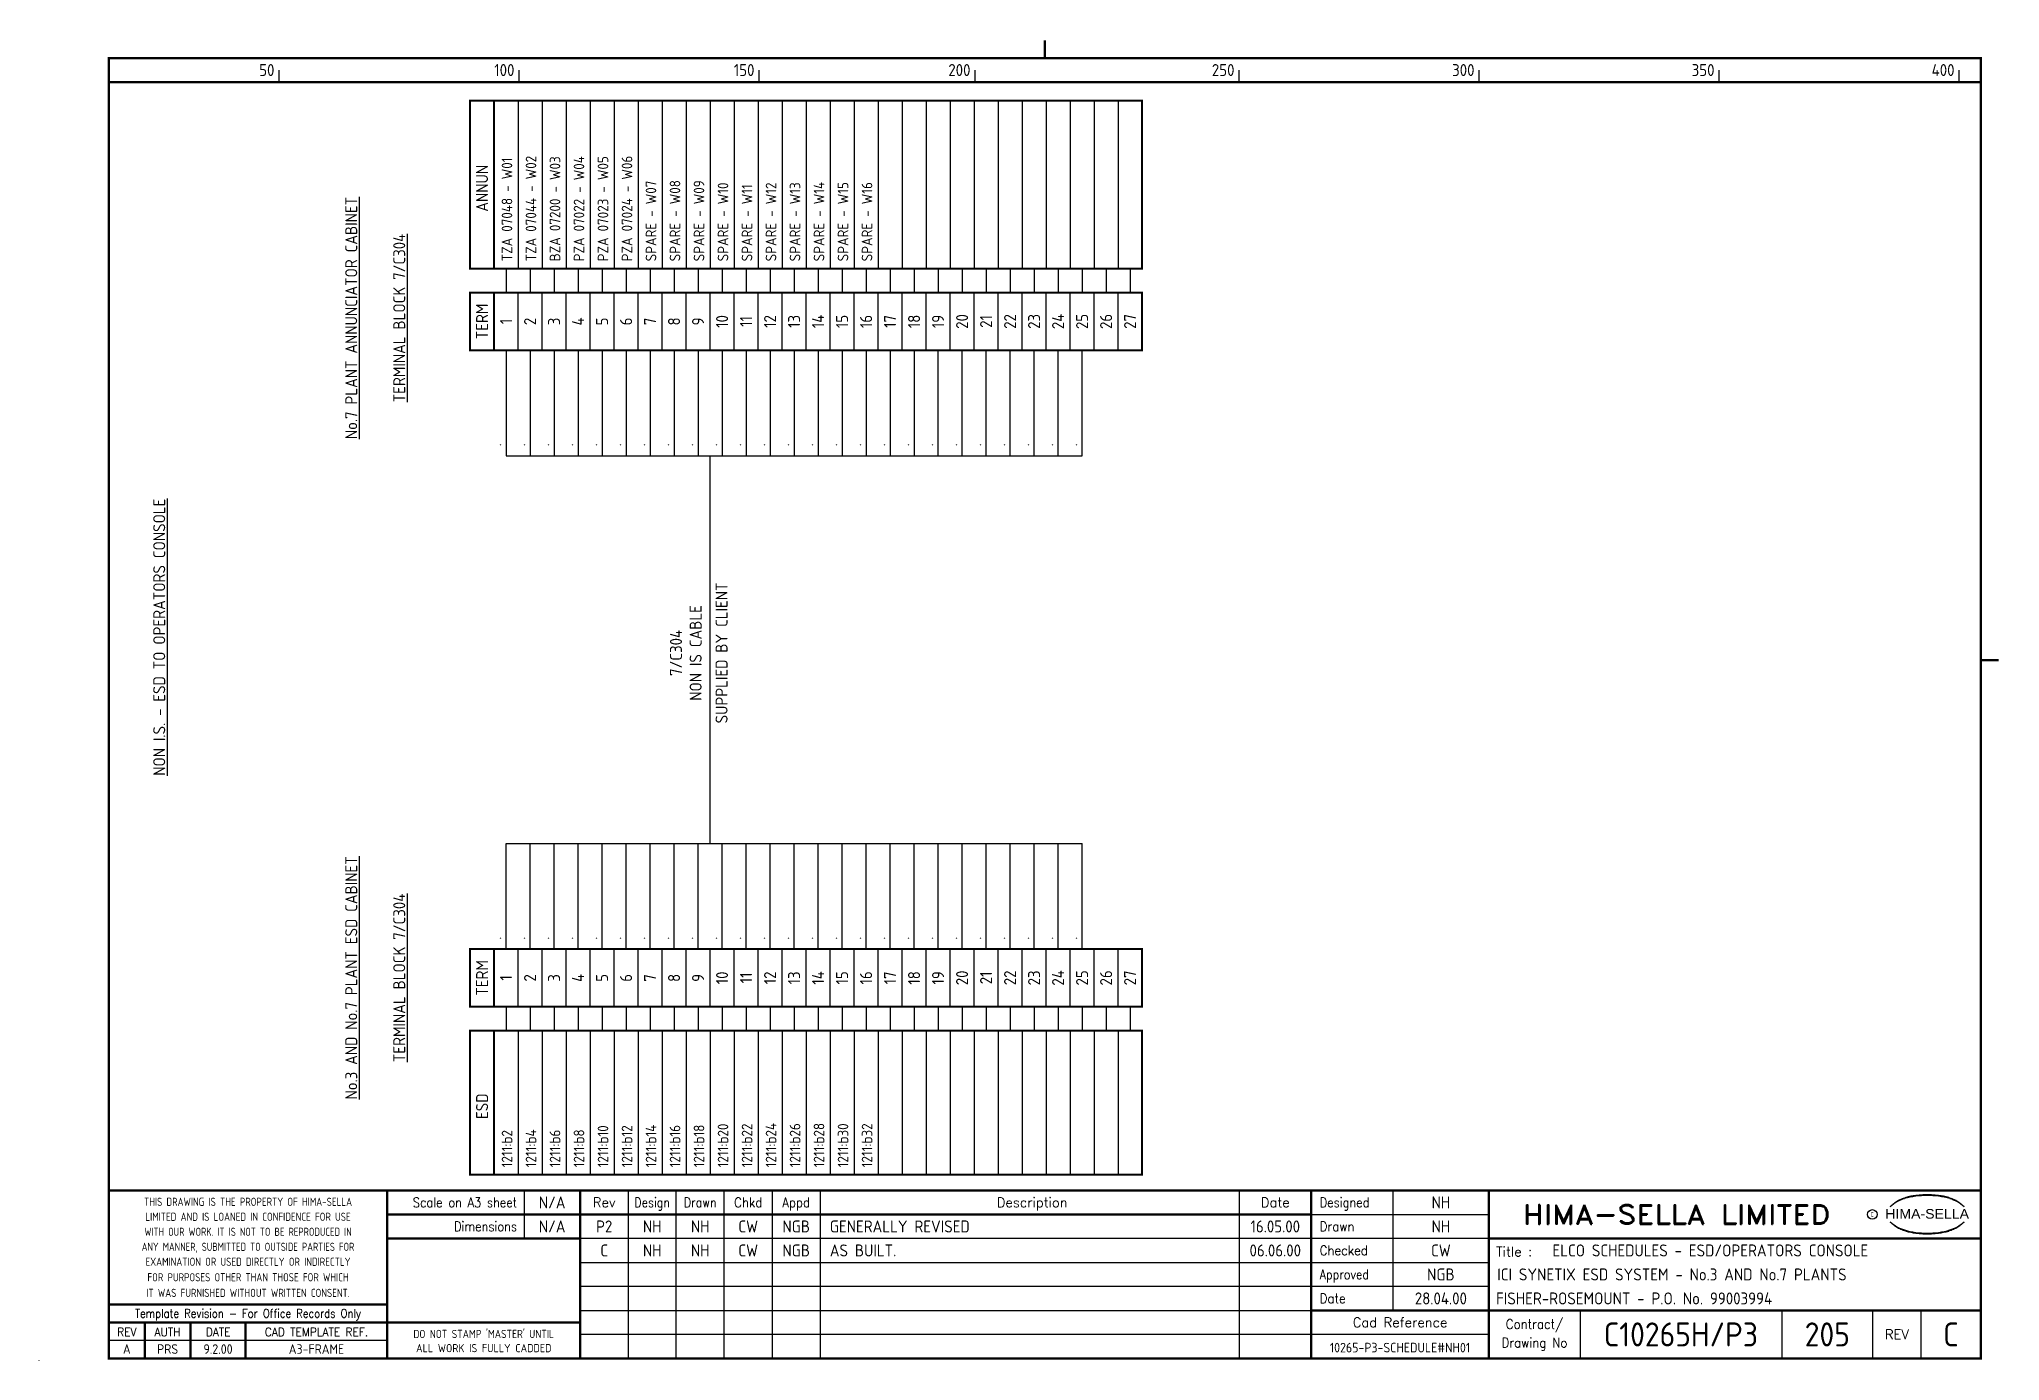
# Model space of a CAD drawing. Extents: x 0 to 408, y 0 to 275.
import ezdxf
from ezdxf.enums import TextEntityAlignment as Align

# ---------------------------------------------------------------- set-up
doc = ezdxf.new("R2010")
doc.units = 0
doc.header["$LTSCALE"] = 0.25
doc.header["$MEASUREMENT"] = 0
doc.layers.get('0').update_dxf_attribs({"color": 41, "linetype": 'CONTINUOUS'})
for name, color, linetype in [('00-DRG_FRAME', 12, 'CONTINUOUS'), ('203', 7, 'CONTINUOUS'), ('203-TEXT', 2, 'CONTINUOUS')]:
    doc.layers.add(name, color=color, linetype=linetype)
doc.styles.add('ARIAL', font='ARIAL.TTF', dxfattribs={"height": 2.5})
doc.styles.add('ISO', font='iso.shx', dxfattribs={"height": 2.5})
doc.styles.add('ROMAND', font='ROMAND')

msp = doc.modelspace()

# ---------------------------------------------------------------- texts
at = {"layer": '00-DRG_FRAME', "style": 'ISO'}
for s, p in [('50', (49, 267.75)), ('100', (99, 267.75)), ('150', (149, 267.75)), ('200', (194, 267.75)), ('250', (249, 267.75)), ('300', (299, 267.75)), ('350', (349, 267.75)), ('400', (399, 267.75))]:
    msp.add_text(s, height=2.5, dxfattribs=at).set_placement(p, align=Align.RIGHT)
at = {"layer": '00-DRG_FRAME', "color": 3, "style": 'ISO'}
for s, width, p in [('THIS DRAWING IS THE PROPERTY OF HIMA-SELLA', 0.9, (43.5, 33.14)), ("DO NOT STAMP 'MASTER' UNTIL", 0.95, (92.6, 5.77))]:
    msp.add_text(s, height=1.7, dxfattribs=dict(at, width=width)).set_placement(p, align=Align.MIDDLE)
at = {"layer": '00-DRG_FRAME', "color": 4, "style": 'ROMAND', "width": 0.87}
for s, p in [('Scale on A3 sheet', (99.54, 32)), ('Dimensions', (99.54, 27.01))]:
    msp.add_text(s, height=2, dxfattribs=at).set_placement(p, align=Align.RIGHT)
at = {"layer": '00-DRG_FRAME', "color": 4, "style": 'ROMAND'}
for s, p in [('Rev', (117.7, 32)), ('Description', (206.85, 32)), ('Date', (257.5, 32))]:
    msp.add_text(s, height=2, dxfattribs=at).set_placement(p, align=Align.CENTER)
for s, width, p in [('Design', 0.85, (127.7, 32)), ('Drawn', 0.85, (137.7, 32)), ('Chkd', 0.9, (147.7, 32)), ('Appd', 0.9, (157.7, 32))]:
    msp.add_text(s, height=2, dxfattribs=dict(at, width=width)).set_placement(p, align=Align.CENTER)
for s, width, p in [('Designed', 0.87, (266.75, 32)), ('Drawn', 0.9, (266.75, 27)), ('Checked', 0.9, (266.75, 22)), ('Approved', 0.85, (266.75, 17)), ('Date', 0.9, (266.75, 12))]:
    msp.add_text(s, height=2, dxfattribs=dict(at, width=width)).set_placement(p)
at = {"layer": '00-DRG_FRAME', "color": 3, "style": 'ISO'}
for s, width, p in [('LIMITED AND IS LOANED IN CONFIDENCE FOR USE', 0.9, (43.5, 30.02)), ('ANY MANNER, SUBMITTED TO OUTSIDE PARTIES FOR', 0.87, (43.5, 23.76)), ('WITH OUR WORK. IT IS NOT TO BE REPRODUCED IN', 0.87, (43.5, 26.89)), ('EXAMINATION OR USED DIRECTLY OR INDIRECTLY', 0.9, (43.5, 20.64)), ('FOR PURPOSES OTHER THAN THOSE FOR WHICH', 0.9, (43.5, 17.41)), ('IT WAS FURNISHED WITHOUT WRITTEN CONSENT.', 0.9, (43.5, 14.16))]:
    msp.add_text(s, height=1.7, dxfattribs=dict(at, width=width)).set_placement(p, align=Align.MIDDLE_CENTER)
at = {"layer": '00-DRG_FRAME', "style": 'ROMAND', "width": 1.15}
msp.add_text('HIMA-SELLA LIMITED', height=4, dxfattribs=at).set_placement((341.1, 30.5), align=Align.MIDDLE)
at = {"layer": '00-DRG_FRAME', "color": 3, "style": 'ISO', "width": 0.9}
msp.add_text('C', height=1, dxfattribs=at).set_placement((381.84, 30), align=Align.CENTER)
at = {"layer": '00-DRG_FRAME', "style": 'ARIAL', "width": 1.05}
msp.add_text('HIMA-SELLA', height=2, dxfattribs=at).set_placement((393.3, 29.63), align=Align.CENTER)
at = {"layer": '00-DRG_FRAME', "color": 4, "style": 'ROMAND'}
msp.add_text('Title :', height=2, dxfattribs=at).set_placement((303.5, 21.75))
for s, height, width, p in [('Template Revision - For Office Records Only', 1.8, 0.85, (43.5, 9.62)), ('Contract/', 2, 0.9, (311.5, 7.5)), ('REV', 1.8, 0.9, (18.25, 6)), ('AUTH', 1.8, 0.9, (26.75, 6)), ('DATE', 1.8, 0.9, (37.25, 6)), ('CAD TEMPLATE REF.', 1.8, 0.9, (57.75, 6)), ('Drawing No', 2, 0.9, (311.5, 3.5))]:
    msp.add_text(s, height=height, dxfattribs=dict(at, width=width)).set_placement(p, align=Align.MIDDLE)
for s, p in [('Cad Reference', (283.5, 8)), ('REV', (387, 5.5))]:
    msp.add_text(s, height=2, dxfattribs=at).set_placement(p, align=Align.MIDDLE)
at = {"layer": '00-DRG_FRAME', "color": 41, "style": 'ISO'}
for s, p in [('A', (18.25, 1.45)), ('PRS', (26.75, 1.45)), ('9.2.00', (37.25, 1.45)), ('A3-FRAME', (57.75, 1.45))]:
    msp.add_text(s, height=2, dxfattribs=at).set_placement(p, align=Align.CENTER)
at = {"layer": '00-DRG_FRAME', "color": 3, "style": 'ISO'}
msp.add_text('ALL WORK IS FULLY CADDED', height=1.7, dxfattribs=at).set_placement((92.6, 2.64), align=Align.MIDDLE_CENTER)
at = {"layer": '203-TEXT', "style": 'ISO'}
for s, p in [('TZA 07048 - W01', (98.55, 229.14)), ('TZA 07044 - W02', (103.55, 229.14)), ('BZA 07200 - W03', (108.55, 229.14)), ('PZA 07022 - W04', (113.55, 229.14)), ('PZA 07023 - W05', (118.55, 229.14)), ('PZA 07024 - W06', (123.55, 229.14)), ('SPARE - W07', (128.55, 229.14)), ('SPARE - W08', (133.55, 229.14)), ('SPARE - W09', (138.55, 229.14)), ('SPARE - W10', (143.55, 229.14)), ('SPARE - W12', (153.55, 229.14)), ('SPARE - W13', (158.55, 229.14)), ('SPARE - W14', (163.55, 229.14)), ('SPARE - W15', (168.55, 229.14)), ('SPARE - W16', (173.55, 229.14)), ('SPARE - W11', (148.55, 229.14)), ('.', (96.25, 190.61)), ('.', (101.25, 190.61)), ('.', (106.25, 190.61)), ('.', (111.25, 190.61)), ('.', (116.25, 190.61)), ('.', (121.25, 190.61)), ('.', (126.25, 190.61)), ('.', (131.25, 190.61)), ('.', (136.25, 190.61)), ('.', (141.25, 190.61)), ('.', (146.25, 190.61)), ('.', (151.25, 190.61)), ('.', (156.25, 190.61)), ('.', (161.25, 190.61)), ('.', (166.25, 190.61)), ('.', (171.25, 190.61)), ('.', (176.25, 190.61)), ('.', (181.25, 190.61)), ('.', (186.25, 190.61)), ('.', (191.25, 190.61)), ('.', (196.25, 190.61)), ('.', (201.25, 190.61)), ('.', (206.25, 190.61)), ('.', (211.25, 190.61)), ('.', (216.25, 190.61)), ('.', (96.25, 87.8)), ('.', (101.25, 87.8)), ('.', (106.25, 87.8)), ('.', (111.25, 87.8)), ('.', (116.25, 87.8)), ('.', (121.25, 87.8)), ('.', (126.25, 87.8)), ('.', (131.25, 87.8)), ('.', (136.25, 87.8)), ('.', (141.25, 87.8)), ('.', (146.25, 87.8)), ('.', (151.25, 87.8)), ('.', (156.25, 87.8)), ('.', (161.25, 87.8)), ('.', (166.25, 87.8)), ('.', (171.25, 87.8)), ('.', (176.25, 87.8)), ('.', (181.25, 87.8)), ('.', (186.25, 87.8)), ('.', (191.25, 87.8)), ('.', (196.25, 87.8)), ('.', (201.25, 87.8)), ('.', (206.25, 87.8)), ('.', (211.25, 87.8)), ('.', (216.25, 87.8)), ('1211:b14', (128.55, 40.32)), ('1211:b20', (143.55, 40.32)), ('1211:b22', (148.55, 40.32)), ('1211:b24', (153.55, 40.32)), ('1211:b26', (158.55, 40.32)), ('1211:b28', (163.55, 40.32)), ('1211:b30', (168.55, 40.32)), ('1211:b32', (173.55, 40.32)), ('1211:b2', (98.55, 40.32)), ('1211:b4', (103.55, 40.32)), ('1211:b6', (108.55, 40.32)), ('1211:b8', (113.55, 40.32)), ('1211:b10', (118.55, 40.32)), ('1211:b12', (123.55, 40.32)), ('1211:b16', (133.55, 40.32)), ('1211:b18', (138.55, 40.32))]:
    msp.add_text(s, height=2.2, rotation=90, dxfattribs=at).set_placement(p)
for s, p in [('ANNUN', (92.25, 244.35)), ('%%UNo.7 PLANT ANNUNCIATOR CABINET', (65, 217.32)), ('%%UTERMINAL BLOCK 7/C304', (75, 217.32)), ('%%UNON I.S. - ESD TO OPERATORS CONSOLE', (25, 150.8)), ('SUPPLIED BY CLIENT', (142.15, 147.52)), ('NON IS CABLE', (136.75, 147.52)), ('7/C304', (132.65, 147.52)), ('%%UNo.3 AND No.7 PLANT ESD CABINET', (65, 79.8)), ('%%UTERMINAL BLOCK 7/C304', (75, 79.8)), ('ESD', (92.25, 53.05))]:
    msp.add_text(s, height=2.5, rotation=90, dxfattribs=at).set_placement(p, align=Align.MIDDLE)
for s, p in [('TERM', (92.25, 216.61)), ('1', (97.25, 216.61)), ('2', (102.25, 216.61)), ('3', (107.25, 216.61)), ('4', (112.25, 216.61)), ('5', (117.25, 216.61)), ('6', (122.25, 216.61)), ('7', (127.25, 216.61)), ('8', (132.25, 216.61)), ('9', (137.25, 216.61)), ('10', (142.25, 216.61)), ('11', (147.25, 216.61)), ('12', (152.25, 216.61)), ('13', (157.25, 216.61)), ('14', (162.25, 216.61)), ('15', (167.25, 216.61)), ('16', (172.25, 216.61)), ('17', (177.25, 216.61)), ('18', (182.25, 216.61)), ('19', (187.25, 216.61)), ('TERM', (92.25, 79.8)), ('1', (97.25, 79.8)), ('2', (102.25, 79.8)), ('3', (107.25, 79.8)), ('4', (112.25, 79.8)), ('5', (117.25, 79.8)), ('6', (122.25, 79.8)), ('7', (127.25, 79.8)), ('8', (132.25, 79.8)), ('9', (137.25, 79.8)), ('10', (142.25, 79.8)), ('11', (147.25, 79.8)), ('12', (152.25, 79.8)), ('13', (157.25, 79.8)), ('14', (162.25, 79.8)), ('15', (167.25, 79.8)), ('16', (172.25, 79.8)), ('17', (177.25, 79.8)), ('18', (182.25, 79.8)), ('19', (187.25, 79.8))]:
    msp.add_text(s, height=2.5, rotation=90, dxfattribs=at).set_placement(p, align=Align.MIDDLE_CENTER)
for s, p in [('20', (193.5, 216.61)), ('21', (198.5, 216.61)), ('22', (203.5, 216.61)), ('23', (208.5, 216.61)), ('24', (213.5, 216.61)), ('25', (218.5, 216.61)), ('26', (223.5, 216.61)), ('27', (228.5, 216.61)), ('20', (193.5, 79.8)), ('21', (198.5, 79.8)), ('22', (203.5, 79.8)), ('23', (208.5, 79.8)), ('24', (213.5, 79.8)), ('25', (218.5, 79.8)), ('26', (223.5, 79.8)), ('27', (228.5, 79.8))]:
    msp.add_text(s, height=2.5, rotation=90, dxfattribs=at).set_placement(p, align=Align.CENTER)

# ---------------------------------------------------------------- blocks, each defined once
blk = doc.blocks.new('A3-TITLE')
at = {"style": 'ISO'}
blk.add_attdef('TITLE_1', (318.75, 21.75), '', height=2.5, dxfattribs=at)
for tag, p in [('DRGNO', (372.5, 3)), ('REV.', (398.25, 3))]:
    blk.add_attdef(tag, text='', height=5, dxfattribs=at).set_placement(p, align=Align.CENTER)
blk = doc.blocks.new('A3-REVA')
at = {"style": 'ISO'}
for tag, p in [('DESIGNED', (292, 31.75)), ('A', (117.7, 26.75)), ('DES', (127.7, 26.75)), ('DRN', (137.7, 26.75)), ('CHKD', (147.7, 26.75)), ('APPD', (157.7, 26.75)), ('DATE', (258, 26.75)), ('DRAWN', (292, 26.75)), ('CHECKED', (292, 21.75)), ('APPD', (292, 16.75)), ('DATE', (292, 11.75))]:
    blk.add_attdef(tag, text='', height=2.5, dxfattribs=at).set_placement(p, align=Align.CENTER)
blk.add_attdef('DESCRIPTION', (164.7, 26.75), '', height=2.5, dxfattribs=at)
blk = doc.blocks.new('A3-CONTRACT')
at = {"style": 'ISO'}
for tag, height, p in [('SCALE', 2.5, (106.86, 31.75)), ('DIMS', 2.5, (106.86, 26.75)), ('CAD-REF', 2.5, (282, 1.75)), ('CONTRACT', 5, (342, 3))]:
    blk.add_attdef(tag, text='', height=height, dxfattribs=at).set_placement(p, align=Align.CENTER)
for tag, p in [('TITLE_2', (303.75, 16.75)), ('TITLE_3', (303.5, 11.75))]:
    blk.add_attdef(tag, p, '', height=2.5, dxfattribs=at)
blk = doc.blocks.new('A3-REVB')
at = {"style": 'ISO'}
for tag, p in [('B', (117.7, 21.75)), ('DES', (127.7, 21.75)), ('DRN', (137.7, 21.75)), ('CHKD', (147.7, 21.75)), ('APPD', (157.7, 21.75)), ('DATE', (258, 21.75))]:
    blk.add_attdef(tag, text='', height=2.5, dxfattribs=at).set_placement(p, align=Align.CENTER)
blk.add_attdef('DESCRIPTION', (164.7, 21.75), '', height=2.5, dxfattribs=at)

# ---------------------------------------------------------------- linework, layer by layer
at = {"layer": '00-DRG_FRAME'}
for p, q in [((50, 266.5), (50, 269)), ((100, 266.5), (100, 269)), ((150, 266.5), (150, 269)), ((195, 266.5), (195, 269)), ((250, 266.5), (250, 269)), ((300, 266.5), (300, 269)), ((350, 266.5), (350, 269)), ((400, 266.5), (400, 269)), ((101.01, 35.5), (101.01, 25.5)), ((122.7, 35.5), (122.7, 0.5)), ((132.7, 0.5), (132.7, 35.5)), ((142.7, 0.5), (142.7, 35.5)), ((152.7, 35.5), (152.7, 0.5)), ((162.7, 35.5), (162.7, 0.5)), ((250, 35.5), (250, 0.5)), ((282, 35.5), (282, 10.5)), ((265, 30.5), (302, 30.5)), ((302, 25.5), (112.7, 25.5)), ((112.7, 20.5), (302, 20.5)), ((302, 15.5), (112.7, 15.5)), ((112.7, 10.5), (265, 10.5)), ((321, 10.5), (321, 0.5)), ((363, 10.5), (363, 0.5)), ((382, 0.5), (382, 10.5)), ((392, 10.5), (392, 0.5)), ((72.5, 4.25), (14.5, 4.25)), ((302, 5.5), (112.7, 5.5)), ((0, 0), (0, 0.03))]:
    msp.add_line(p, q, dxfattribs=at)
at = {"layer": '00-DRG_FRAME', "const_width": 0.5}
for points in [[(209.5, 271.5), (209.5, 275.18)], [(209.5, 271.5), (209.5, 275.18)], [(14.5, 266.5), (404.5, 266.5)], [(404.5, 146), (408.18, 146)], [(404.5, 35.5), (14.5, 35.5)], [(72.5, 0.5), (72.5, 35.5)], [(112.7, 0.5), (112.7, 35.5)], [(265, 35.5), (265, 0.5)], [(302, 0.5), (302, 35.5)], [(265, 30.5), (72.5, 30.5)], [(112.7, 25.5), (72.5, 25.5)], [(404.5, 25.5), (302, 25.5)], [(14.5, 11.75), (72.5, 11.75)], [(14.5, 8), (72.5, 8)], [(22, 0.5), (22, 8)], [(31.5, 0.5), (31.5, 8)], [(43, 0.5), (43, 8)], [(112.7, 8), (72.5, 8)], [(265, 10.5), (404.5, 10.5)]]:
    msp.add_lwpolyline(points, dxfattribs=at)
msp.add_lwpolyline([(14.5, 0.5), (404.5, 0.5), (404.5, 271.5), (14.5, 271.5)], close=True, dxfattribs=at)
at = {"layer": '00-DRG_FRAME', "color": 3}
msp.add_circle((381.88, 30.5), 1, dxfattribs=at)
for centre, radius, start, end in [((390.6, 26.83), 7.24, 106.0532, 133.5024), ((390.11, 28.1), 5.98, 122.244, 131.6154), ((389.75, 28.78), 5.21, 111.8206, 122.8668), ((391.78, 24.7), 9.76, 107.5931, 113.9452), ((393.1, 18.5), 15.94, 89.2698, 106.3911), ((392.1, 23.52), 10.99, 96.0146, 107.3203), ((393.29, 16.31), 18.28, 92.8917, 97.3734), ((393.24, 18.86), 15.73, 89.7805, 93.1738), ((393.36, 18.86), 15.73, 86.8262, 90.2195), ((393.51, 18.5), 15.94, 73.6089, 90.7302), ((393.31, 16.31), 18.28, 82.6266, 87.1083), ((394.51, 23.52), 10.99, 72.6797, 83.9854), ((394.83, 24.7), 9.76, 66.0548, 72.4069), ((396, 26.83), 7.24, 46.4976, 73.9468), ((396.85, 28.78), 5.21, 57.1332, 68.1794), ((396.49, 28.1), 5.98, 48.3846, 57.756), ((390.88, 27.01), 7.3, 130.419, 136.057), ((390.6, 34.23), 7.24, 226.4976, 253.9468), ((390.88, 34.04), 7.3, 223.943, 229.581), ((396, 34.23), 7.24, 286.0532, 313.5024), ((395.73, 27.01), 7.3, 43.943, 49.581), ((395.73, 34.04), 7.3, 310.419, 316.057), ((390.11, 32.96), 5.98, 228.3846, 237.756), ((389.75, 32.28), 5.21, 237.1332, 248.1794), ((391.78, 36.36), 9.76, 246.0548, 252.4069), ((393.1, 42.56), 15.94, 253.6089, 270.7302), ((392.1, 37.54), 10.99, 252.6797, 263.9854), ((393.29, 44.75), 18.28, 262.6266, 267.1083), ((393.24, 42.19), 15.73, 266.8262, 270.2195), ((393.51, 42.56), 15.94, 269.2698, 286.3911), ((393.36, 42.19), 15.73, 269.7805, 273.1738), ((393.31, 44.75), 18.28, 272.8917, 277.3734), ((394.51, 37.54), 10.99, 276.0146, 287.3203), ((394.83, 36.36), 9.76, 287.5931, 293.9452), ((396.85, 32.28), 5.21, 291.8206, 302.8668), ((396.49, 32.96), 5.98, 302.244, 311.6154)]:
    msp.add_arc(centre, radius, start, end, dxfattribs=at)
at = {"layer": '203'}
for p, q in [((89.75, 262.61), (89.75, 232.61)), ((94.75, 262.61), (94.75, 227.61)), ((99.75, 262.61), (99.75, 227.61)), ((104.75, 262.61), (104.75, 227.61)), ((109.75, 262.61), (109.75, 227.61)), ((114.75, 262.61), (114.75, 227.61)), ((119.75, 262.61), (119.75, 227.61)), ((124.75, 262.61), (124.75, 227.61)), ((129.75, 262.61), (129.75, 227.61)), ((134.75, 262.61), (134.75, 227.61)), ((139.75, 262.61), (139.75, 227.61)), ((144.75, 262.61), (144.75, 227.61)), ((149.75, 262.61), (149.75, 227.61)), ((154.75, 262.61), (154.75, 227.61)), ((159.75, 262.61), (159.75, 227.61)), ((164.75, 262.61), (164.75, 227.61)), ((169.75, 262.61), (169.75, 227.61)), ((174.75, 262.61), (174.75, 227.61)), ((179.75, 262.61), (179.75, 227.61)), ((184.75, 262.61), (184.75, 227.61)), ((189.75, 262.61), (189.75, 227.61)), ((194.75, 262.61), (194.75, 227.61)), ((199.75, 262.61), (199.75, 227.61)), ((204.75, 262.61), (204.75, 227.61)), ((209.75, 262.61), (209.75, 227.61)), ((214.75, 262.61), (214.75, 227.61)), ((219.75, 262.61), (219.75, 227.61)), ((224.75, 262.61), (224.75, 227.61)), ((97.25, 227.61), (97.25, 222.61)), ((102.25, 227.61), (102.25, 222.61)), ((107.25, 227.61), (107.25, 222.61)), ((112.25, 227.61), (112.25, 222.61)), ((117.25, 227.61), (117.25, 222.61)), ((122.25, 227.61), (122.25, 222.61)), ((127.25, 227.61), (127.25, 222.61)), ((132.25, 227.61), (132.25, 222.61)), ((137.25, 227.61), (137.25, 222.61)), ((142.25, 227.61), (142.25, 222.61)), ((147.25, 227.61), (147.25, 222.61)), ((152.25, 227.61), (152.25, 222.61)), ((157.25, 227.61), (157.25, 222.61)), ((162.25, 227.61), (162.25, 222.61)), ((167.25, 227.61), (167.25, 222.61)), ((172.25, 227.61), (172.25, 222.61)), ((177.25, 227.61), (177.25, 222.61)), ((182.25, 227.61), (182.25, 222.61)), ((187.25, 227.61), (187.25, 222.61)), ((192.25, 227.61), (192.25, 222.61)), ((197.25, 227.61), (197.25, 222.61)), ((202.25, 227.61), (202.25, 222.61)), ((207.25, 227.61), (207.25, 222.61)), ((212.25, 227.61), (212.25, 222.61)), ((217.25, 227.61), (217.25, 222.61)), ((222.25, 227.61), (222.25, 222.61)), ((227.25, 227.61), (227.25, 222.61)), ((89.75, 210.61), (89.75, 222.61)), ((94.75, 222.61), (94.75, 210.61)), ((99.75, 210.61), (99.75, 222.61)), ((104.75, 210.61), (104.75, 222.61)), ((109.75, 210.61), (109.75, 222.61)), ((114.75, 210.61), (114.75, 222.61)), ((119.75, 210.61), (119.75, 222.61)), ((124.75, 210.61), (124.75, 222.61)), ((129.75, 210.61), (129.75, 222.61)), ((134.75, 210.61), (134.75, 222.61)), ((139.75, 210.61), (139.75, 222.61)), ((144.75, 210.61), (144.75, 222.61)), ((149.75, 210.61), (149.75, 222.61)), ((154.75, 210.61), (154.75, 222.61)), ((159.75, 210.61), (159.75, 222.61)), ((164.75, 210.61), (164.75, 222.61)), ((169.75, 210.61), (169.75, 222.61)), ((174.75, 210.61), (174.75, 222.61)), ((179.75, 210.61), (179.75, 222.61)), ((184.75, 210.61), (184.75, 222.61)), ((189.75, 210.61), (189.75, 222.61)), ((194.75, 210.61), (194.75, 222.61)), ((199.75, 210.61), (199.75, 222.61)), ((204.75, 210.61), (204.75, 222.61)), ((209.75, 210.61), (209.75, 222.61)), ((214.75, 210.61), (214.75, 222.61)), ((219.75, 210.61), (219.75, 222.61)), ((224.75, 210.61), (224.75, 222.61)), ((97.25, 210.61), (97.25, 188.61)), ((102.25, 210.61), (102.25, 188.61)), ((107.25, 210.61), (107.25, 188.61)), ((112.25, 210.61), (112.25, 188.61)), ((117.25, 210.61), (117.25, 188.61)), ((122.25, 210.61), (122.25, 188.61)), ((127.25, 210.61), (127.25, 188.61)), ((132.25, 210.61), (132.25, 188.61)), ((137.25, 210.61), (137.25, 188.61)), ((142.25, 210.61), (142.25, 188.61)), ((147.25, 210.61), (147.25, 188.61)), ((152.25, 210.61), (152.25, 188.61)), ((157.25, 210.61), (157.25, 188.61)), ((162.25, 210.61), (162.25, 188.61)), ((167.25, 210.61), (167.25, 188.61)), ((172.25, 210.61), (172.25, 188.61)), ((177.25, 210.61), (177.25, 188.61)), ((182.25, 210.61), (182.25, 188.61)), ((187.25, 188.61), (187.25, 210.61)), ((192.25, 188.61), (192.25, 210.61)), ((197.25, 188.61), (197.25, 210.61)), ((202.25, 188.61), (202.25, 210.61)), ((207.25, 188.61), (207.25, 210.61)), ((212.25, 188.61), (212.25, 210.61)), ((217.25, 188.61), (217.25, 210.61)), ((97.25, 188.61), (217.25, 188.61)), ((139.75, 107.8), (139.75, 188.61)), ((97.25, 107.8), (217.25, 107.8)), ((97.25, 85.8), (97.25, 107.8)), ((102.25, 85.8), (102.25, 107.8)), ((107.25, 85.8), (107.25, 107.8)), ((112.25, 85.8), (112.25, 107.8)), ((117.25, 85.8), (117.25, 107.8)), ((122.25, 85.8), (122.25, 107.8)), ((127.25, 85.8), (127.25, 107.8)), ((132.25, 85.8), (132.25, 107.8)), ((137.25, 85.8), (137.25, 107.8)), ((142.25, 85.8), (142.25, 107.8)), ((147.25, 85.8), (147.25, 107.8)), ((152.25, 85.8), (152.25, 107.8)), ((157.25, 85.8), (157.25, 107.8)), ((162.25, 85.8), (162.25, 107.8)), ((167.25, 85.8), (167.25, 107.8)), ((172.25, 85.8), (172.25, 107.8)), ((177.25, 85.8), (177.25, 107.8)), ((182.25, 85.8), (182.25, 107.8)), ((187.25, 85.8), (187.25, 107.8)), ((192.25, 85.8), (192.25, 107.8)), ((197.25, 85.8), (197.25, 107.8)), ((202.25, 85.8), (202.25, 107.8)), ((207.25, 85.8), (207.25, 107.8)), ((212.25, 85.8), (212.25, 107.8)), ((217.25, 85.8), (217.25, 107.8)), ((99.75, 73.8), (99.75, 85.8)), ((104.75, 73.8), (104.75, 85.8)), ((109.75, 73.8), (109.75, 85.8)), ((114.75, 73.8), (114.75, 85.8)), ((119.75, 73.8), (119.75, 85.8)), ((124.75, 73.8), (124.75, 85.8)), ((129.75, 73.8), (129.75, 85.8)), ((134.75, 73.8), (134.75, 85.8)), ((139.75, 73.8), (139.75, 85.8)), ((144.75, 73.8), (144.75, 85.8)), ((149.75, 73.8), (149.75, 85.8)), ((154.75, 73.8), (154.75, 85.8)), ((159.75, 73.8), (159.75, 85.8)), ((164.75, 73.8), (164.75, 85.8)), ((169.75, 73.8), (169.75, 85.8)), ((174.75, 73.8), (174.75, 85.8)), ((179.75, 73.8), (179.75, 85.8)), ((184.75, 73.8), (184.75, 85.8)), ((189.75, 73.8), (189.75, 85.8)), ((194.75, 73.8), (194.75, 85.8)), ((199.75, 73.8), (199.75, 85.8)), ((204.75, 73.8), (204.75, 85.8)), ((209.75, 73.8), (209.75, 85.8)), ((214.75, 73.8), (214.75, 85.8)), ((219.75, 73.8), (219.75, 85.8)), ((224.75, 73.8), (224.75, 85.8)), ((97.25, 73.8), (97.25, 68.8)), ((102.25, 73.8), (102.25, 68.8)), ((107.25, 73.8), (107.25, 68.8)), ((112.25, 73.8), (112.25, 68.8)), ((117.25, 73.8), (117.25, 68.8)), ((122.25, 73.8), (122.25, 68.8)), ((127.25, 73.8), (127.25, 68.8)), ((132.25, 73.8), (132.25, 68.8)), ((137.25, 73.8), (137.25, 68.8)), ((142.25, 73.8), (142.25, 68.8)), ((147.25, 73.8), (147.25, 68.8)), ((152.25, 73.8), (152.25, 68.8)), ((157.25, 73.8), (157.25, 68.8)), ((162.25, 73.8), (162.25, 68.8)), ((167.25, 73.8), (167.25, 68.8)), ((172.25, 73.8), (172.25, 68.8)), ((177.25, 73.8), (177.25, 68.8)), ((182.25, 73.8), (182.25, 68.8)), ((187.25, 73.8), (187.25, 68.8)), ((192.25, 73.8), (192.25, 68.8)), ((197.25, 73.8), (197.25, 68.8)), ((202.25, 73.8), (202.25, 68.8)), ((207.25, 73.8), (207.25, 68.8)), ((212.25, 73.8), (212.25, 68.8)), ((217.25, 73.8), (217.25, 68.8)), ((222.25, 73.8), (222.25, 68.8)), ((227.25, 73.8), (227.25, 68.8)), ((89.75, 68.8), (89.75, 38.8)), ((94.75, 68.8), (94.75, 38.8)), ((99.75, 68.8), (99.75, 38.8)), ((104.75, 68.8), (104.75, 38.8)), ((109.75, 68.8), (109.75, 38.8)), ((114.75, 68.8), (114.75, 38.8)), ((119.75, 68.8), (119.75, 38.8)), ((124.75, 68.8), (124.75, 38.8)), ((129.75, 68.8), (129.75, 38.8)), ((134.75, 68.8), (134.75, 38.8)), ((139.75, 68.8), (139.75, 38.8)), ((144.75, 68.8), (144.75, 38.8)), ((149.75, 68.8), (149.75, 38.8)), ((154.75, 68.8), (154.75, 38.8)), ((159.75, 68.8), (159.75, 38.8)), ((164.75, 68.8), (164.75, 38.8)), ((169.75, 68.8), (169.75, 38.8)), ((174.75, 68.8), (174.75, 38.8)), ((179.75, 68.8), (179.75, 38.8)), ((184.75, 68.8), (184.75, 38.8)), ((189.75, 68.8), (189.75, 38.8)), ((194.75, 68.8), (194.75, 38.8)), ((199.75, 68.8), (199.75, 38.8)), ((204.75, 68.8), (204.75, 38.8)), ((209.75, 68.8), (209.75, 38.8)), ((214.75, 68.8), (214.75, 38.8)), ((219.75, 68.8), (219.75, 38.8)), ((224.75, 68.8), (224.75, 38.8))]:
    msp.add_line(p, q, dxfattribs=at)
at = {"layer": '203', "const_width": 0.4}
for points in [[(89.75, 262.61), (89.75, 227.61), (229.75, 227.61), (229.75, 262.61), (89.75, 262.61)], [(94.75, 227.61), (94.75, 262.61)], [(89.75, 222.61), (89.75, 210.61), (229.75, 210.61), (229.75, 222.61), (89.75, 222.61)], [(94.75, 210.61), (94.75, 222.61)], [(89.75, 85.8), (89.75, 73.8), (229.75, 73.8), (229.75, 85.8), (89.75, 85.8)], [(94.75, 73.8), (94.75, 85.8)], [(89.75, 68.8), (89.75, 38.8), (229.75, 38.8), (229.75, 68.8), (89.75, 68.8)], [(94.75, 38.8), (94.75, 68.8)]]:
    msp.add_lwpolyline(points, dxfattribs=at)

# ---------------------------------------------------------------- block references
ref = msp.add_blockref('A3-CONTRACT', (0, 0))
ref.add_attrib('SCALE', 'N/A', dxfattribs={"height": 2.5, "style": 'ISO'}).set_placement((106.86, 31.75), align=Align.CENTER)
ref.add_attrib('DIMS', 'N/A', dxfattribs={"height": 2.5, "style": 'ISO'}).set_placement((106.86, 26.75), align=Align.CENTER)
ref.add_attrib('CAD-REF', '10265-P3-SCHEDULE#NH01', dxfattribs={"height": 2, "style": 'ISO'}).set_placement((283.48, 1.75), align=Align.CENTER)
ref.add_attrib('TITLE_2', 'ICI SYNETIX ESD SYSTEM - No.3 AND No.7 PLANTS', (303.75, 16.75), dxfattribs={"height": 2.5, "style": 'ISO'})
ref.add_attrib('TITLE_3', 'FISHER-ROSEMOUNT - P.O. No. 99003994', (303.5, 11.75), dxfattribs={"height": 2.5, "style": 'ISO'})
ref.add_attrib('CONTRACT', 'C10265H/P3', dxfattribs={"height": 5, "style": 'ISO'}).set_placement((342, 3), align=Align.CENTER)
at = {"layer": '203-TEXT'}
ref = msp.add_blockref('A3-REVA', (0, 0), dxfattribs=at)
ref.add_attrib('DESIGNED', 'NH', dxfattribs={"layer": '0', "height": 2.5, "style": 'ISO'}).set_placement((292, 31.75), align=Align.CENTER)
ref.add_attrib('DRAWN', 'NH', dxfattribs={"layer": '0', "height": 2.5, "style": 'ISO'}).set_placement((292, 26.75), align=Align.CENTER)
ref.add_attrib('CHECKED', 'CW', dxfattribs={"layer": '0', "height": 2.5, "style": 'ISO'}).set_placement((292, 21.75), align=Align.CENTER)
ref.add_attrib('APPD', 'NGB', dxfattribs={"layer": '0', "height": 2.5, "style": 'ISO'}).set_placement((292, 16.75), align=Align.CENTER)
ref.add_attrib('A', 'P2', dxfattribs={"layer": '0', "height": 2.5, "style": 'ISO'}).set_placement((117.7, 26.75), align=Align.CENTER)
ref.add_attrib('DES', 'NH', dxfattribs={"layer": '0', "height": 2.5, "style": 'ISO'}).set_placement((127.7, 26.75), align=Align.CENTER)
ref.add_attrib('DRN', 'NH', dxfattribs={"layer": '0', "height": 2.5, "style": 'ISO'}).set_placement((137.7, 26.75), align=Align.CENTER)
ref.add_attrib('CHKD', 'CW', dxfattribs={"layer": '0', "height": 2.5, "style": 'ISO'}).set_placement((147.7, 26.75), align=Align.CENTER)
ref.add_attrib('APPD', 'NGB', dxfattribs={"layer": '0', "height": 2.5, "style": 'ISO'}).set_placement((157.7, 26.75), align=Align.CENTER)
ref.add_attrib('DESCRIPTION', 'GENERALLY REVISED', (164.7, 26.75), dxfattribs={"layer": '0', "height": 2.5, "style": 'ISO'})
ref.add_attrib('DATE', '16.05.00', dxfattribs={"layer": '0', "height": 2.5, "style": 'ISO'}).set_placement((257.5, 26.75), align=Align.CENTER)
ref.add_attrib('DATE', '28.04.00', dxfattribs={"layer": '0', "height": 2.5, "style": 'ISO'}).set_placement((292, 11.75), align=Align.CENTER)
ref = msp.add_blockref('A3-REVB', (0, 0), dxfattribs=at)
ref.add_attrib('B', 'C', dxfattribs={"layer": '0', "height": 2.5, "style": 'ISO'}).set_placement((117.7, 21.75), align=Align.CENTER)
ref.add_attrib('DES', 'NH', dxfattribs={"layer": '0', "height": 2.5, "style": 'ISO'}).set_placement((127.7, 21.75), align=Align.CENTER)
ref.add_attrib('DRN', 'NH', dxfattribs={"layer": '0', "height": 2.5, "style": 'ISO'}).set_placement((137.7, 21.75), align=Align.CENTER)
ref.add_attrib('CHKD', 'CW', dxfattribs={"layer": '0', "height": 2.5, "style": 'ISO'}).set_placement((147.7, 21.75), align=Align.CENTER)
ref.add_attrib('APPD', 'NGB', dxfattribs={"layer": '0', "height": 2.5, "style": 'ISO'}).set_placement((157.7, 21.75), align=Align.CENTER)
ref.add_attrib('DESCRIPTION', 'AS BUILT.', (164.7, 21.75), dxfattribs={"layer": '0', "height": 2.5, "style": 'ISO'})
ref.add_attrib('DATE', '06.06.00', dxfattribs={"layer": '0', "height": 2.5, "style": 'ISO'}).set_placement((257.5, 21.75), align=Align.CENTER)
ref = msp.add_blockref('A3-TITLE', (0, 0), dxfattribs=at)
ref.add_attrib('TITLE_1', 'ELCO SCHEDULES - ESD/OPERATORS CONSOLE', (315.25, 21.75), dxfattribs={"layer": '0', "height": 2.5, "style": 'ISO'})
ref.add_attrib('DRGNO', '205', dxfattribs={"layer": '0', "height": 5, "style": 'ISO'}).set_placement((372.5, 3), align=Align.CENTER)
ref.add_attrib('REV.', 'C', dxfattribs={"layer": '0', "height": 5, "style": 'ISO'}).set_placement((398.25, 3), align=Align.CENTER)

msp.set_redraw_order([(e.dxf.handle, doc.entitydb.next_handle()) for e in msp.query("TEXT MTEXT ATTDEF DIMENSION ARC_DIMENSION")])  # texts and dimensions are drawn at this point

doc.saveas('drawing.dxf')
